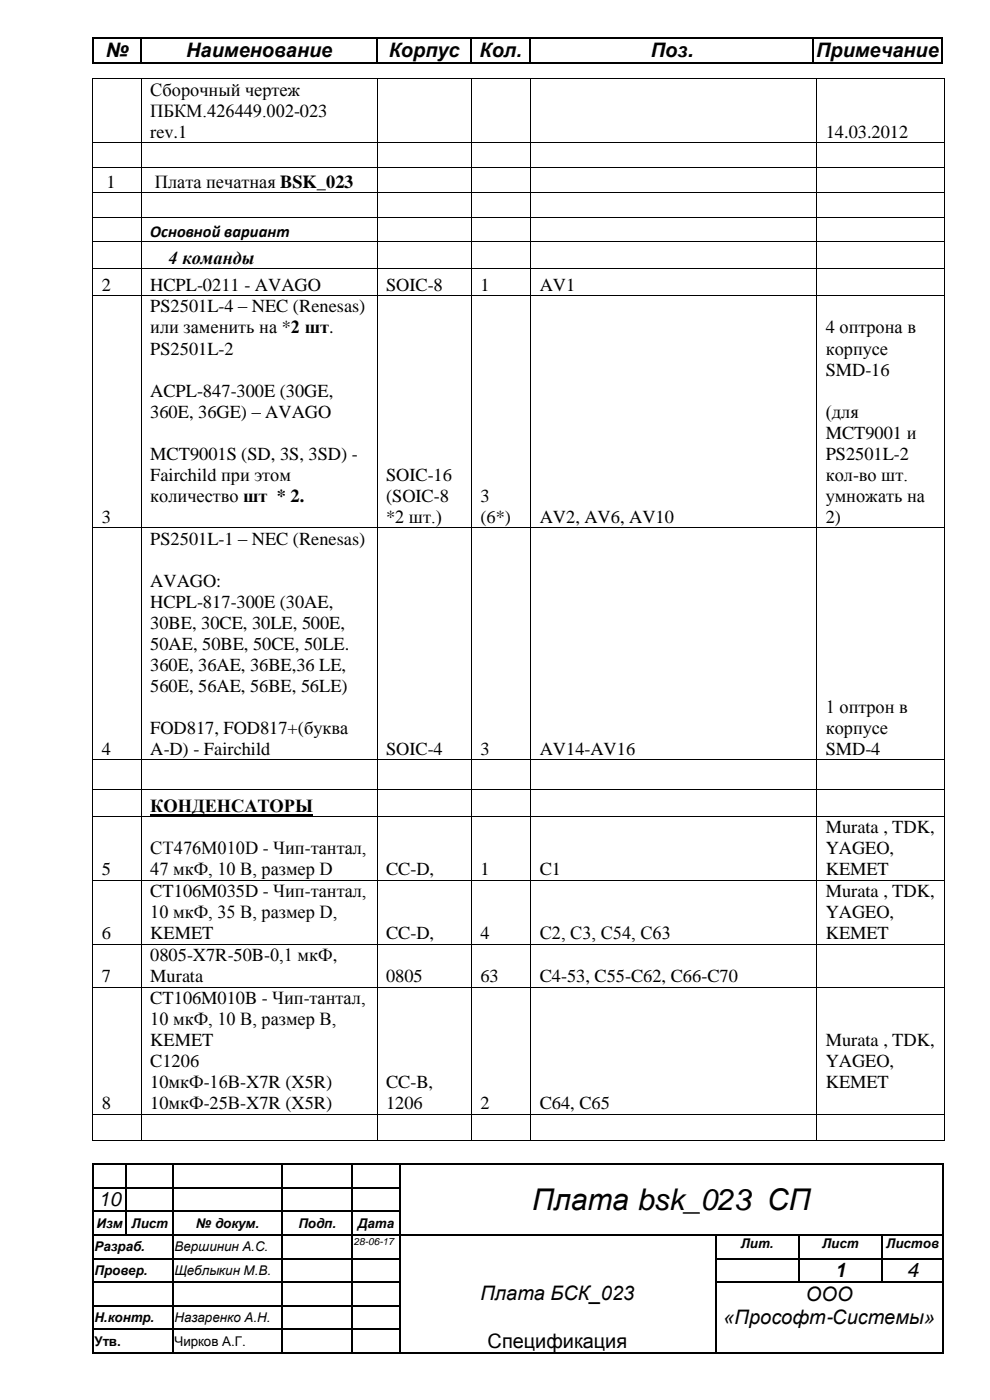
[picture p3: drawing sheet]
<svg xmlns="http://www.w3.org/2000/svg" width="210mm" height="297mm" viewBox="0 0 210 297" stroke-linecap="round" stroke-linejoin="round" font-family="sans-serif">
<defs><g id="words">
<text font-size="6.3" x="112.9" y="256.8">Плата bsk_023 СП</text>
<g font-size="4.2">
<text x="22.4" y="12.1">№</text>
<text x="39.5" y="12.1">Наименование</text>
<text x="82.5" y="12.1">Корпус</text>
<text x="101.7" y="12.1">Кол.</text>
<text x="138.1" y="12.1">Поз.</text>
<text x="173.1" y="12.1">Примечание</text>
<text x="20.9" y="256">10</text>
<text x="102" y="275.9">Плата БСК_023</text>
<text x="177.1" y="271.1">1</text>
<text x="192.4" y="271">4</text>
<text x="153.5" y="280.9">«Прософт-Системы»</text>
<text x="171" y="276">ООО</text>
<text x="103.4" y="286.1">Спецификация</text>
</g>
<g font-size="3.9">
<text x="31.9" y="20.3">Сборочный чертеж</text>
<text x="31.9" y="24.8">ПБКМ.426449.002-023</text>
<text x="31.9" y="29.3">rev.1</text>
<text x="175.2" y="29.3">14.03.2012</text>
<text x="22.6" y="39.8">1</text>
<text x="32.9" y="39.8">Плата печатная BSK_023</text>
<text x="35.8" y="56.1">4 команды</text>
<text x="21.6" y="61.6">2</text>
<text x="31.9" y="61.6">HCPL-0211 - AVAGO</text>
<text x="81.9" y="61.6">SOIC-8</text>
<text x="101.9" y="61.6">1</text>
<text x="114.5" y="61.6">AV1</text>
<text x="31.9" y="66.3">PS2501L-4 – NEC (Renesas)</text>
<text x="31.9" y="70.7">или заменить на *2 шт.</text>
<text x="175.2" y="70.7">4 оптрона в</text>
<text x="31.9" y="75.2">PS2501L-2</text>
<text x="175.2" y="75.2">корпусе</text>
<text x="175.2" y="79.7">SMD-16</text>
<text x="31.9" y="84.2">ACPL-847-300E (30GE,</text>
<text x="31.9" y="88.6">360E, 36GE) – AVAGO</text>
<text x="175.2" y="88.6">(для</text>
<text x="175.2" y="93.1">MCT9001 и</text>
<text x="31.9" y="97.6">MCT9001S (SD, 3S, 3SD) -</text>
<text x="31.9" y="102">Fairchild при этом</text>
<text x="81.9" y="102">SOIC-16</text>
<text x="175.2" y="97.6">PS2501L-2</text>
<text x="175.2" y="102">кол-во шт.</text>
<text x="31.9" y="106.5">количество шт * 2.</text>
<text x="81.9" y="106.5">(SOIC-8</text>
<text x="101.9" y="106.5">3</text>
<text x="175.2" y="106.5">умножать на</text>
<text x="21.6" y="110.9">3</text>
<text x="81.9" y="110.9">*2 шт.)</text>
<text x="101.9" y="110.9">(6*)</text>
<text x="114.5" y="110.9">AV2, AV6, AV10</text>
<text x="175.2" y="110.9">2)</text>
<text x="31.9" y="115.6">PS2501L-1 – NEC (Renesas)</text>
<text x="31.9" y="124.5">AVAGO:</text>
<text x="31.9" y="129">HCPL-817-300E (30AE,</text>
<text x="31.9" y="133.4">30BE, 30CE, 30LE, 500E,</text>
<text x="31.9" y="137.9">50AE, 50BE, 50CE, 50LE.</text>
<text x="31.9" y="142.3">360E, 36AE, 36BE,36 LE,</text>
<text x="31.9" y="146.8">560E, 56AE, 56BE, 56LE)</text>
<text x="31.9" y="155.7">FOD817, FOD817+(буква</text>
<text x="175.2" y="151.3">1 оптрон в</text>
<text x="175.2" y="155.7">корпусе</text>
<text x="21.6" y="160.2">4</text>
<text x="31.9" y="160.2">A-D) - Fairchild</text>
<text x="81.9" y="160.2">SOIC-4</text>
<text x="101.9" y="160.2">3</text>
<text x="114.5" y="160.2">AV14-AV16</text>
<text x="175.2" y="160.2">SMD-4</text>
<text x="31.9" y="172.3">КОНДЕНСАТОРЫ</text>
<text x="175.2" y="176.9">Murata , TDK,</text>
<text x="21.6" y="185.7">5</text>
<text x="31.9" y="181.3">СТ476М010D - Чип-тантал,</text>
<text x="31.9" y="185.7">47 мкФ, 10 В, размер D</text>
<text x="81.9" y="185.7">CC-D,</text>
<text x="101.9" y="185.7">1</text>
<text x="114.5" y="185.7">C1</text>
<text x="175.2" y="181.3">YAGEO,</text>
<text x="175.2" y="185.7">KEMET</text>
<text x="31.9" y="190.4">CT106M035D - Чип-тантал,</text>
<text x="175.2" y="190.4">Murata , TDK,</text>
<text x="31.9" y="194.8">10 мкФ, 35 В, размер D,</text>
<text x="175.2" y="194.8">YAGEO,</text>
<text x="21.6" y="199.3">6</text>
<text x="31.9" y="199.3">KEMET</text>
<text x="31.9" y="203.9">0805-X7R-50B-0,1 мкФ,</text>
<text x="81.9" y="199.3">CC-D,</text>
<text x="101.9" y="199.3">4</text>
<text x="114.5" y="199.3">С2, С3, C54, C63</text>
<text x="175.2" y="199.3">KEMET</text>
<text x="21.6" y="208.4">7</text>
<text x="31.9" y="208.4">Murata</text>
<text x="81.9" y="208.4">0805</text>
<text x="101.9" y="208.4">63</text>
<text x="114.5" y="208.4">C4-53, C55-C62, C66-C70</text>
<text x="31.9" y="213">CT106M010B - Чип-тантал,</text>
<text x="31.9" y="217.5">10 мкФ, 10 В, размер B,</text>
<text x="31.9" y="222">KEMET</text>
<text x="175.2" y="222">Murata , TDK,</text>
<text x="31.9" y="226.4">C1206</text>
<text x="175.2" y="226.4">YAGEO,</text>
<text x="31.9" y="230.9">10мкФ-16В-X7R (X5R)</text>
<text x="81.9" y="230.9">CC-B,</text>
<text x="175.2" y="230.9">KEMET</text>
<text x="21.6" y="235.4">8</text>
<text x="31.9" y="235.4">10мкФ-25В-X7R (X5R)</text>
<text x="81.9" y="235.4">1206</text>
<text x="101.9" y="235.4">2</text>
<text x="114.5" y="235.4">C64, C65</text>
</g>
<text font-size="3.5" x="31.9" y="50.3">Основной вариант</text>
<g font-size="2.8">
<text x="20.5" y="260.5">Изм</text>
<text x="27.9" y="260.5">Лист</text>
<text x="41.6" y="260.5">№ докум.</text>
<text x="63.3" y="260.5">Подп.</text>
<text x="75.9" y="260.5">Дата</text>
<text x="20" y="265.5">Разраб.</text>
<text x="37" y="265.5">Вершинин А.С.</text>
<text x="157.1" y="264.7">Лит.</text>
<text x="174.4" y="264.7">Лист</text>
<text x="188" y="264.7">Листов</text>
<text x="20" y="270.5">Провер.</text>
<text x="37" y="270.5">Щеблыкин М.В.</text>
<text x="20" y="280.5">Н.контр.</text>
<text x="37" y="280.5">Назаренко А.Н.</text>
<text x="20" y="285.5">Утв.</text>
<text x="37" y="285.5">Чирков А.Г.</text>
</g>
<text font-size="2.1" x="75" y="264.1">28-06-17</text>
</g></defs>
<g fill="#000">
<path d="M19.6 8h.3v.3h-.3z" fill-rule="evenodd"/>
<path d="M19.6 8h.3v.3h-.3z" fill-rule="evenodd"/>
<path d="M19.6 13.2h.3v.2h-.3z" fill-rule="evenodd"/>
<path d="M19.6 13.2h.3v.2h-.3z" fill-rule="evenodd"/>
<path d="M19.6 16.6h.2v.2h-.2z" fill-rule="evenodd"/>
<path d="M19.6 16.6h.2v.2h-.2z" fill-rule="evenodd"/>
<path d="M29.9 8h.2v.3h-.2z" fill-rule="evenodd"/>
<path d="M29.9 13.2h.2v.2h-.2z" fill-rule="evenodd"/>
<path d="M29.9 16.6h.1v.2h-.1z" fill-rule="evenodd"/>
<path d="M79.9 8h.3v.3h-.3z" fill-rule="evenodd"/>
<path d="M79.9 13.2h.3v.2h-.3z" fill-rule="evenodd"/>
<path d="M79.9 16.6h.2v.2h-.2z" fill-rule="evenodd"/>
<path d="M99.9 8h.2v.3h-.2z" fill-rule="evenodd"/>
<path d="M99.9 13.2h.2v.2h-.2z" fill-rule="evenodd"/>
<path d="M99.9 16.6h.2v.2h-.2z" fill-rule="evenodd"/>
<path d="M112.4 8h.2v.3h-.2z" fill-rule="evenodd"/>
<path d="M112.4 13.2h.2v.2h-.2z" fill-rule="evenodd"/>
<path d="M112.5 16.6h.1v.2h-.1z" fill-rule="evenodd"/>
<path d="M172.4 8h.3v.3h-.3z" fill-rule="evenodd"/>
<path d="M172.4 13.2h.3v.2h-.3z" fill-rule="evenodd"/>
<path d="M173.2 16.6h.1v.2h-.1z" fill-rule="evenodd"/>
<path d="M199.6 8h.3v.3h-.3z" fill-rule="evenodd"/>
<path d="M199.6 8h.3v.3h-.3z" fill-rule="evenodd"/>
<path d="M199.6 13.2h.3v.2h-.3z" fill-rule="evenodd"/>
<path d="M199.6 13.2h.3v.2h-.3z" fill-rule="evenodd"/>
<path d="M200.3 16.6h.1v.2h-.1z" fill-rule="evenodd"/>
<path d="M200.3 16.6h.1v.2h-.1z" fill-rule="evenodd"/>
<path d="M19.6 30.2h.2v.2h-.2z" fill-rule="evenodd"/>
<path d="M19.6 35.5h.2v.2h-.2z" fill-rule="evenodd"/>
<path d="M29.9 30.2h.1v.2h-.1z" fill-rule="evenodd"/>
<path d="M29.9 35.5h.1v.2h-.1z" fill-rule="evenodd"/>
<path d="M79.9 30.2h.2v.2h-.2z" fill-rule="evenodd"/>
<path d="M79.9 35.5h.2v.2h-.2z" fill-rule="evenodd"/>
<path d="M99.9 30.2h.2v.2h-.2z" fill-rule="evenodd"/>
<path d="M99.9 35.5h.2v.2h-.2z" fill-rule="evenodd"/>
<path d="M112.5 30.2h.1v.2h-.1z" fill-rule="evenodd"/>
<path d="M112.5 35.5h.1v.2h-.1z" fill-rule="evenodd"/>
<path d="M173.2 30.2h.1v.2h-.1z" fill-rule="evenodd"/>
<path d="M173.2 35.5h.1v.2h-.1z" fill-rule="evenodd"/>
<path d="M200.3 30.2h.1v.2h-.1z" fill-rule="evenodd"/>
<path d="M200.3 35.5h.1v.2h-.1z" fill-rule="evenodd"/>
<path d="M19.6 40.7h.2v.2h-.2z" fill-rule="evenodd"/>
<path d="M19.6 46h.2v.2h-.2z" fill-rule="evenodd"/>
<path d="M19.6 51.2h.2v.2h-.2z" fill-rule="evenodd"/>
<path d="M19.6 56.9h.2v.2h-.2z" fill-rule="evenodd"/>
<path d="M29.9 40.7h.1v.2h-.1z" fill-rule="evenodd"/>
<path d="M29.9 46h.1v.2h-.1z" fill-rule="evenodd"/>
<path d="M29.9 51.2h.1v.2h-.1z" fill-rule="evenodd"/>
<path d="M29.9 56.9h.1v.2h-.1z" fill-rule="evenodd"/>
<path d="M79.9 40.7h.2v.2h-.2z" fill-rule="evenodd"/>
<path d="M79.9 46h.2v.2h-.2z" fill-rule="evenodd"/>
<path d="M79.9 51.2h.2v.2h-.2z" fill-rule="evenodd"/>
<path d="M79.9 56.9h.2v.2h-.2z" fill-rule="evenodd"/>
<path d="M99.9 40.7h.2v.2h-.2z" fill-rule="evenodd"/>
<path d="M99.9 46h.2v.2h-.2z" fill-rule="evenodd"/>
<path d="M99.9 51.2h.2v.2h-.2z" fill-rule="evenodd"/>
<path d="M99.9 56.9h.2v.2h-.2z" fill-rule="evenodd"/>
<path d="M112.5 40.7h.1v.2h-.1z" fill-rule="evenodd"/>
<path d="M112.5 46h.1v.2h-.1z" fill-rule="evenodd"/>
<path d="M112.5 51.2h.1v.2h-.1z" fill-rule="evenodd"/>
<path d="M112.5 56.9h.1v.2h-.1z" fill-rule="evenodd"/>
<path d="M173.2 40.7h.1v.2h-.1z" fill-rule="evenodd"/>
<path d="M173.2 46h.1v.2h-.1z" fill-rule="evenodd"/>
<path d="M173.2 51.2h.1v.2h-.1z" fill-rule="evenodd"/>
<path d="M173.2 56.9h.1v.2h-.1z" fill-rule="evenodd"/>
<path d="M200.3 40.7h.1v.2h-.1z" fill-rule="evenodd"/>
<path d="M200.3 46h.1v.2h-.1z" fill-rule="evenodd"/>
<path d="M200.3 51.2h.1v.2h-.1z" fill-rule="evenodd"/>
<path d="M200.3 56.9h.1v.2h-.1z" fill-rule="evenodd"/>
<path d="M19.6 62.6h.2v.2h-.2z" fill-rule="evenodd"/>
<path d="M29.9 62.6h.1v.2h-.1z" fill-rule="evenodd"/>
<path d="M79.9 62.6h.2v.2h-.2z" fill-rule="evenodd"/>
<path d="M99.9 62.6h.2v.2h-.2z" fill-rule="evenodd"/>
<path d="M112.5 62.6h.1v.2h-.1z" fill-rule="evenodd"/>
<path d="M173.2 62.6h.1v.2h-.1z" fill-rule="evenodd"/>
<path d="M200.3 62.6h.1v.2h-.1z" fill-rule="evenodd"/>
<path d="M19.6 111.9h.2v.1h-.2z" fill-rule="evenodd"/>
<path d="M29.9 111.9h.1v.1h-.1z" fill-rule="evenodd"/>
<path d="M79.9 111.9h.2v.1h-.2z" fill-rule="evenodd"/>
<path d="M99.9 111.9h.2v.1h-.2z" fill-rule="evenodd"/>
<path d="M112.5 111.9h.1v.1h-.1z" fill-rule="evenodd"/>
<path d="M173.2 111.9h.1v.1h-.1z" fill-rule="evenodd"/>
<path d="M200.3 111.9h.1v.1h-.1z" fill-rule="evenodd"/>
<path d="M19.6 161.1h.2v.2h-.2z" fill-rule="evenodd"/>
<path d="M19.6 167.5h.2v.1h-.2z" fill-rule="evenodd"/>
<path d="M19.6 173.1h.2v.2h-.2z" fill-rule="evenodd"/>
<path d="M29.9 161.1h.1v.2h-.1z" fill-rule="evenodd"/>
<path d="M29.9 167.5h.1v.1h-.1z" fill-rule="evenodd"/>
<path d="M29.9 173.1h.1v.2h-.1z" fill-rule="evenodd"/>
<path d="M79.9 161.1h.2v.2h-.2z" fill-rule="evenodd"/>
<path d="M79.9 167.5h.2v.1h-.2z" fill-rule="evenodd"/>
<path d="M79.9 173.1h.2v.2h-.2z" fill-rule="evenodd"/>
<path d="M99.9 161.1h.2v.2h-.2z" fill-rule="evenodd"/>
<path d="M99.9 167.5h.2v.1h-.2z" fill-rule="evenodd"/>
<path d="M99.9 173.1h.2v.2h-.2z" fill-rule="evenodd"/>
<path d="M112.5 161.1h.1v.2h-.1z" fill-rule="evenodd"/>
<path d="M112.5 167.5h.1v.1h-.1z" fill-rule="evenodd"/>
<path d="M112.5 173.1h.1v.2h-.1z" fill-rule="evenodd"/>
<path d="M173.2 161.1h.1v.2h-.1z" fill-rule="evenodd"/>
<path d="M173.2 167.5h.1v.1h-.1z" fill-rule="evenodd"/>
<path d="M173.2 173.1h.1v.2h-.1z" fill-rule="evenodd"/>
<path d="M200.3 161.1h.1v.2h-.1z" fill-rule="evenodd"/>
<path d="M200.3 167.5h.1v.1h-.1z" fill-rule="evenodd"/>
<path d="M200.3 173.1h.1v.2h-.1z" fill-rule="evenodd"/>
<path d="M19.6 186.7h.2v.2h-.2z" fill-rule="evenodd"/>
<path d="M29.9 186.7h.1v.2h-.1z" fill-rule="evenodd"/>
<path d="M79.9 186.7h.2v.2h-.2z" fill-rule="evenodd"/>
<path d="M99.9 186.7h.2v.2h-.2z" fill-rule="evenodd"/>
<path d="M112.5 186.7h.1v.2h-.1z" fill-rule="evenodd"/>
<path d="M173.2 186.7h.1v.2h-.1z" fill-rule="evenodd"/>
<path d="M200.3 186.7h.1v.2h-.1z" fill-rule="evenodd"/>
<path d="M19.6 200.3h.2v.1h-.2z" fill-rule="evenodd"/>
<path d="M19.6 209.4h.2v.1h-.2z" fill-rule="evenodd"/>
<path d="M29.9 200.3h.1v.1h-.1z" fill-rule="evenodd"/>
<path d="M29.9 209.4h.1v.1h-.1z" fill-rule="evenodd"/>
<path d="M79.9 200.3h.2v.1h-.2z" fill-rule="evenodd"/>
<path d="M79.9 209.4h.2v.1h-.2z" fill-rule="evenodd"/>
<path d="M99.9 200.3h.2v.1h-.2z" fill-rule="evenodd"/>
<path d="M99.9 209.4h.2v.1h-.2z" fill-rule="evenodd"/>
<path d="M112.5 200.3h.1v.1h-.1z" fill-rule="evenodd"/>
<path d="M112.5 209.4h.1v.1h-.1z" fill-rule="evenodd"/>
<path d="M173.2 200.3h.1v.1h-.1z" fill-rule="evenodd"/>
<path d="M173.2 209.4h.1v.1h-.1z" fill-rule="evenodd"/>
<path d="M200.3 200.3h.1v.1h-.1z" fill-rule="evenodd"/>
<path d="M200.3 209.4h.1v.1h-.1z" fill-rule="evenodd"/>
<path d="M19.6 236.3h.2v.2h-.2z" fill-rule="evenodd"/>
<path d="M29.9 236.3h.1v.2h-.1z" fill-rule="evenodd"/>
<path d="M79.9 236.3h.2v.2h-.2z" fill-rule="evenodd"/>
<path d="M99.9 236.3h.2v.2h-.2z" fill-rule="evenodd"/>
<path d="M112.5 236.3h.1v.2h-.1z" fill-rule="evenodd"/>
<path d="M173.2 236.3h.1v.2h-.1z" fill-rule="evenodd"/>
<path d="M200.3 236.3h.1v.2h-.1z" fill-rule="evenodd"/>
<path d="M19.6 246.8h.3v.3h-.3z" fill-rule="evenodd"/>
<path d="M19.6 246.8h.3v.3h-.3z" fill-rule="evenodd"/>
<path d="M19.6 251.9h.3v.2h-.3z" fill-rule="evenodd"/>
<path d="M19.6 256.9h.3v.2h-.3z" fill-rule="evenodd"/>
<path d="M19.6 242h.2v.2h-.2z" fill-rule="evenodd"/>
<path d="M19.6 242h.2v.2h-.2z" fill-rule="evenodd"/>
<path d="M26.6 246.8h.3v.3h-.3z" fill-rule="evenodd"/>
<path d="M26.6 251.9h.3v.2h-.3z" fill-rule="evenodd"/>
<path d="M26.6 256.9h.3v.2h-.3z" fill-rule="evenodd"/>
<path d="M29.9 242h.1v.2h-.1z" fill-rule="evenodd"/>
<path d="M36.6 246.8h.3v.3h-.3z" fill-rule="evenodd"/>
<path d="M36.6 251.9h.3v.2h-.3z" fill-rule="evenodd"/>
<path d="M36.6 256.9h.3v.2h-.3z" fill-rule="evenodd"/>
<path d="M59.6 246.8h.3v.3h-.3z" fill-rule="evenodd"/>
<path d="M59.6 251.9h.3v.2h-.3z" fill-rule="evenodd"/>
<path d="M59.6 256.9h.3v.2h-.3z" fill-rule="evenodd"/>
<path d="M74.7 246.8h.2v.3h-.2z" fill-rule="evenodd"/>
<path d="M74.7 251.9h.2v.2h-.2z" fill-rule="evenodd"/>
<path d="M74.7 256.9h.2v.2h-.2z" fill-rule="evenodd"/>
<path d="M79.9 242h.2v.2h-.2z" fill-rule="evenodd"/>
<path d="M84.6 246.8h.3v.3h-.3z" fill-rule="evenodd"/>
<path d="M84.6 251.9h.3v.2h-.3z" fill-rule="evenodd"/>
<path d="M84.6 256.9h.3v.2h-.3z" fill-rule="evenodd"/>
<path d="M99.9 242h.2v.2h-.2z" fill-rule="evenodd"/>
<path d="M112.5 242h.1v.2h-.1z" fill-rule="evenodd"/>
<path d="M173.2 242h.1v.2h-.1z" fill-rule="evenodd"/>
<path d="M199.9 246.8h.3v.3h-.3z" fill-rule="evenodd"/>
<path d="M199.9 246.8h.3v.3h-.3z" fill-rule="evenodd"/>
<path d="M199.9 251.9h.3v.2h-.3z" fill-rule="evenodd"/>
<path d="M199.9 256.9h.3v.2h-.3z" fill-rule="evenodd"/>
<path d="M200.3 242h.1v.2h-.1z" fill-rule="evenodd"/>
<path d="M200.3 242h.1v.2h-.1z" fill-rule="evenodd"/>
<path d="M19.6 261.9h.3v.2h-.3z" fill-rule="evenodd"/>
<path d="M19.6 266.9h.3v.3h-.3z" fill-rule="evenodd"/>
<path d="M19.6 271.9h.3v.3h-.3z" fill-rule="evenodd"/>
<path d="M19.6 276.9h.3v.2h-.3z" fill-rule="evenodd"/>
<path d="M26.6 261.9h.3v.2h-.3z" fill-rule="evenodd"/>
<path d="M36.6 261.9h.3v.2h-.3z" fill-rule="evenodd"/>
<path d="M36.6 266.9h.3v.3h-.3z" fill-rule="evenodd"/>
<path d="M36.6 271.9h.3v.3h-.3z" fill-rule="evenodd"/>
<path d="M36.6 276.9h.3v.2h-.3z" fill-rule="evenodd"/>
<path d="M59.6 261.9h.3v.2h-.3z" fill-rule="evenodd"/>
<path d="M59.6 266.9h.3v.3h-.3z" fill-rule="evenodd"/>
<path d="M59.6 271.9h.3v.3h-.3z" fill-rule="evenodd"/>
<path d="M59.6 276.9h.3v.2h-.3z" fill-rule="evenodd"/>
<path d="M74.7 261.9h.2v.2h-.2z" fill-rule="evenodd"/>
<path d="M74.7 266.9h.2v.3h-.2z" fill-rule="evenodd"/>
<path d="M74.7 271.9h.2v.3h-.2z" fill-rule="evenodd"/>
<path d="M74.7 276.9h.2v.2h-.2z" fill-rule="evenodd"/>
<path d="M84.6 261.9h.3v.2h-.3z" fill-rule="evenodd"/>
<path d="M84.6 266.9h.3v.3h-.3z" fill-rule="evenodd"/>
<path d="M84.6 271.9h.3v.3h-.3z" fill-rule="evenodd"/>
<path d="M84.6 276.9h.3v.2h-.3z" fill-rule="evenodd"/>
<path d="M151.7 261.9h.2v.2h-.2z" fill-rule="evenodd"/>
<path d="M151.7 266.9h.2v.3h-.2z" fill-rule="evenodd"/>
<path d="M151.7 271.9h.2v.3h-.2z" fill-rule="evenodd"/>
<path d="M151.7 276.9h.2v.2h-.2z" fill-rule="evenodd"/>
<path d="M169.3 261.9h.3v.2h-.3z" fill-rule="evenodd"/>
<path d="M169.3 266.9h.3v.3h-.3z" fill-rule="evenodd"/>
<path d="M169.3 271.9h.3v.3h-.3z" fill-rule="evenodd"/>
<path d="M187 261.9h.2v.2h-.2z" fill-rule="evenodd"/>
<path d="M187 266.9h.2v.3h-.2z" fill-rule="evenodd"/>
<path d="M187 271.9h.2v.3h-.2z" fill-rule="evenodd"/>
<path d="M199.9 261.9h.3v.2h-.3z" fill-rule="evenodd"/>
<path d="M199.9 266.9h.3v.3h-.3z" fill-rule="evenodd"/>
<path d="M199.9 271.9h.3v.3h-.3z" fill-rule="evenodd"/>
<path d="M199.9 276.9h.3v.2h-.3z" fill-rule="evenodd"/>
<path d="M19.6 281.9h.3v.3h-.3z" fill-rule="evenodd"/>
<path d="M19.6 286.9h.3v.3h-.3z" fill-rule="evenodd"/>
<path d="M19.6 286.9h.3v.3h-.3z" fill-rule="evenodd"/>
<path d="M36.6 281.9h.3v.3h-.3z" fill-rule="evenodd"/>
<path d="M36.6 286.9h.3v.3h-.3z" fill-rule="evenodd"/>
<path d="M59.6 281.9h.3v.3h-.3z" fill-rule="evenodd"/>
<path d="M59.6 286.9h.3v.3h-.3z" fill-rule="evenodd"/>
<path d="M74.7 281.9h.2v.3h-.2z" fill-rule="evenodd"/>
<path d="M74.7 286.9h.2v.3h-.2z" fill-rule="evenodd"/>
<path d="M84.6 281.9h.3v.3h-.3z" fill-rule="evenodd"/>
<path d="M84.6 286.9h.3v.3h-.3z" fill-rule="evenodd"/>
<path d="M151.7 281.9h.2v.3h-.2z" fill-rule="evenodd"/>
<path d="M151.7 286.9h.2v.3h-.2z" fill-rule="evenodd"/>
<path d="M199.9 281.9h.3v.3h-.3z" fill-rule="evenodd"/>
<path d="M199.9 286.9h.3v.3h-.3z" fill-rule="evenodd"/>
<path d="M199.9 286.9h.3v.3h-.3z" fill-rule="evenodd"/>
</g>
<g fill="none" stroke="#000" stroke-width=".25">
<path d="M19.7 8.3v4.9M19.9 8.1h10M19.9 13.3h10M30 8.3v4.9M30.1 8.1h49.8M30.1 13.3h49.8M80 8.3v4.9M80.2 8.1h19.7M80.2 13.3h19.7M100 8.3v4.9M100.1 8.1h12.3M100.1 13.3h12.3"/>
<path d="M112.5 8.3v4.9M112.6 8.1h59.8M112.6 13.3h59.8M172.5 8.3v4.9M172.7 8.1h26.9M172.7 13.3h26.9M199.8 8.3v4.9M19.7 247.1v4.8M19.7 252.1v4.8M19.7 257.1v4.8M19.9 247h6.7M19.9 252h6.7"/>
<path d="M19.9 257h6.7M26.8 247.1v4.8M26.8 252.1v4.8M26.8 257.1v4.8M26.9 247h9.7M26.9 252h9.7M26.9 257h9.7M36.8 247.1v4.8M36.8 252.1v4.8M36.8 257.1v4.8M36.9 247h22.7M36.9 252h22.7"/>
<path d="M36.9 257h22.7M59.7 247.1v4.8M59.7 252.1v4.8M59.7 257.1v4.8M59.9 247h14.7M59.9 252h14.7M59.9 257h14.7M74.8 247.1v4.8M74.8 252.1v4.8M74.8 257.1v4.8M74.9 247h9.7M74.9 252h9.7"/>
<path d="M74.9 257h9.7M84.8 247.1v4.8M84.8 252.1v4.8M84.8 257.1v4.8M84.9 247h115M200.1 247.1v4.8M200.1 252.1v4.8M200.1 257.1v4.8M19.7 262.1v4.8M19.7 267.2v4.7M19.7 272.2v4.7M19.7 277.1v4.8"/>
<path d="M19.9 262h6.7M19.9 267h16.7M19.9 272h16.7M19.9 277h16.7M26.9 262h9.7M36.8 262.1v4.8M36.8 267.2v4.7M36.8 272.2v4.7M36.8 277.1v4.8M36.9 262h22.7M36.9 267h22.7M36.9 272h22.7"/>
<path d="M36.9 277h22.7M59.7 262.1v4.8M59.7 267.2v4.7M59.7 272.2v4.7M59.7 277.1v4.8M59.9 262h14.7M59.9 267h14.7M59.9 272h14.7M59.9 277h14.7M74.8 262.1v4.8M74.8 267.2v4.7M74.8 272.2v4.7"/>
<path d="M74.8 277.1v4.8M74.9 262h9.7M74.9 267h9.7M74.9 272h9.7M74.9 277h9.7M84.8 262.1v4.8M84.8 267.2v4.7M84.8 272.2v4.7M84.8 277.1v4.8M84.9 262h66.8M151.8 262.1v4.8M151.8 267.2v4.7"/>
<path d="M151.8 272.2v4.7M151.8 277.1v4.8M151.9 262h17.4M151.9 267h17.4M151.9 272h17.4M169.5 262.1v4.8M169.5 267.2v4.7M169.6 262h17.4M169.6 267h17.4M169.6 272h17.4M187.1 262.1v4.8M187.1 267.2v4.7"/>
<path d="M187.2 262h12.7M187.2 267h12.7M187.2 272h12.7M200.1 262.1v4.8M200.1 267.2v4.7M200.1 272.2v4.7M200.1 277.1v4.8M19.7 282.2v4.7M19.9 282.1h16.7M19.9 287.1h16.7M36.8 282.2v4.7M36.9 282.1h22.7"/>
<path d="M36.9 287.1h22.7M59.7 282.2v4.7M59.9 282.1h14.7M59.9 287.1h14.7M74.8 282.2v4.7M74.9 282.1h9.7M74.9 287.1h9.7M84.8 282.2v4.7M84.9 287.1h66.8M151.8 282.2v4.7M151.9 287.1h48M200.1 282.2v4.7"/>
</g>
<g fill="none" stroke="#000" stroke-width=".21">
<path d="M19.7 16.8v13.4M19.8 16.7h10.1M29.9 16.8v13.4M30 16.7h49.9M80 16.8v13.4M80.1 16.7h19.8M100 16.8v13.4M100.1 16.7h12.4M112.5 16.8v13.4M112.6 16.7h60.6M173.3 16.8v13.4M173.3 16.7h27"/>
<path d="M200.4 16.8v13.4M19.7 30.4v5.1M19.7 35.7v5M19.8 30.3h10.1M19.8 35.6h10.1M29.9 30.4v5.1M29.9 35.7v5M30 30.3h49.9M30 35.6h49.9M80 30.4v5.1M80 35.7v5M80.1 30.3h19.8"/>
<path d="M80.1 35.6h19.8M100 30.4v5.1M100 35.7v5M100.1 30.3h12.4M100.1 35.6h12.4M112.5 30.4v5.1M112.5 35.7v5M112.6 30.3h60.6M112.6 35.6h60.6M173.3 30.4v5.1M173.3 35.7v5M173.3 30.3h27"/>
<path d="M173.3 35.6h27M200.4 30.4v5.1M200.4 35.7v5M19.7 40.9v5.1M19.7 46.2v5M19.7 51.4v5.5M19.7 57.1v5.5M19.8 40.8h10.1M19.8 46.1h10.1M19.8 51.3h10.1M19.8 57h10.1M29.9 40.9v5.1"/>
<path d="M29.9 46.2v5M29.9 51.4v5.5M29.9 57.1v5.5M30 40.8h49.9M30 46.1h49.9M30 51.3h49.9M30 57h49.9M80 40.9v5.1M80 46.2v5M80 51.4v5.5M80 57.1v5.5M80.1 40.8h19.8"/>
<path d="M80.1 46.1h19.8M80.1 51.3h19.8M80.1 57h19.8M100 40.9v5.1M100 46.2v5M100 51.4v5.5M100 57.1v5.5M100.1 40.8h12.4M100.1 46.1h12.4M100.1 51.3h12.4M100.1 57h12.4M112.5 40.9v5.1"/>
<path d="M112.5 46.2v5M112.5 51.4v5.5M112.5 57.1v5.5M112.6 40.8h60.6M112.6 46.1h60.6M112.6 51.3h60.6M112.6 57h60.6M173.3 40.9v5.1M173.3 46.2v5M173.3 51.4v5.5M173.3 57.1v5.5M173.3 40.8h27"/>
<path d="M173.3 46.1h27M173.3 51.3h27M173.3 57h27M200.4 40.9v5.1M200.4 46.2v5M200.4 51.4v5.5M200.4 57.1v5.5M19.7 62.8v49.1M19.8 62.7h10.1M29.9 62.8v49.1M30 62.7h49.9M80 62.8v49.1"/>
<path d="M80.1 62.7h19.8M100 62.8v49.1M100.1 62.7h12.4M112.5 62.8v49.1M112.6 62.7h60.6M173.3 62.8v49.1M173.3 62.7h27M200.4 62.8v49.1M19.7 112v49.1M19.8 111.9h10.1M29.9 112v49.1M30 111.9h49.9"/>
<path d="M80 112v49.1M80.1 111.9h19.8M100 112v49.1M100.1 111.9h12.4M112.5 112v49.1M112.6 111.9h60.6M173.3 112v49.1M173.3 111.9h27M200.4 112v49.1M19.7 161.3v6.2M19.7 167.6v5.5M19.7 173.3v13.4"/>
<path d="M19.8 161.2h10.1M19.8 167.5h10.1M19.8 173.2h10.1M29.9 161.3v6.2M29.9 167.6v5.5M29.9 173.3v13.4M30 161.2h49.9M30 167.5h49.9M30 173.2h49.9M80 161.3v6.2M80 167.6v5.5M80 173.3v13.4"/>
<path d="M80.1 161.2h19.8M80.1 167.5h19.8M80.1 173.2h19.8M100 161.3v6.2M100 167.6v5.5M100 173.3v13.4M100.1 161.2h12.4M100.1 167.5h12.4M100.1 173.2h12.4M112.5 161.3v6.2M112.5 167.6v5.5M112.5 173.3v13.4"/>
<path d="M112.6 161.2h60.6M112.6 167.5h60.6M112.6 173.2h60.6M173.3 161.3v6.2M173.3 167.6v5.5M173.3 173.3v13.4M173.3 161.2h27M173.3 167.5h27M173.3 173.2h27M200.4 161.3v6.2M200.4 167.6v5.5M200.4 173.3v13.4"/>
<path d="M19.7 186.9v13.4M19.8 186.8h10.1M29.9 186.9v13.4M30 186.8h49.9M80 186.9v13.4M80.1 186.8h19.8M100 186.9v13.4M100.1 186.8h12.4M112.5 186.9v13.4M112.6 186.8h60.6M173.3 186.9v13.4M173.3 186.8h27"/>
<path d="M200.4 186.9v13.4M19.7 200.4v9M19.7 209.5v26.8M19.8 200.3h10.1M19.8 209.4h10.1M29.9 200.4v9M29.9 209.5v26.8M30 200.3h49.9M30 209.4h49.9M80 200.4v9M80 209.5v26.8M80.1 200.3h19.8"/>
<path d="M80.1 209.4h19.8M100 200.4v9M100 209.5v26.8M100.1 200.3h12.4M100.1 209.4h12.4M112.5 200.4v9M112.5 209.5v26.8M112.6 200.3h60.6M112.6 209.4h60.6M173.3 200.4v9M173.3 209.5v26.8M173.3 200.3h27"/>
<path d="M173.3 209.4h27M200.4 200.4v9M200.4 209.5v26.8M19.7 236.5v5.5M19.8 236.4h10.1M29.9 236.5v5.5M30 236.4h49.9M80 236.5v5.5M80.1 236.4h19.8M100 236.5v5.5M100.1 236.4h12.4M112.5 236.5v5.5"/>
<path d="M112.6 236.4h60.6M173.3 236.5v5.5M173.3 236.4h27M200.4 236.5v5.5M19.8 242.1h10.1M30 242.1h49.9M80.1 242.1h19.8M100.1 242.1h12.4M112.6 242.1h60.6M173.3 242.1h27"/>
</g>
<path d="M31.9 172.9h34.5" fill="none" stroke="#000" stroke-width=".38"/>
<use href="#words"/>
</svg>
